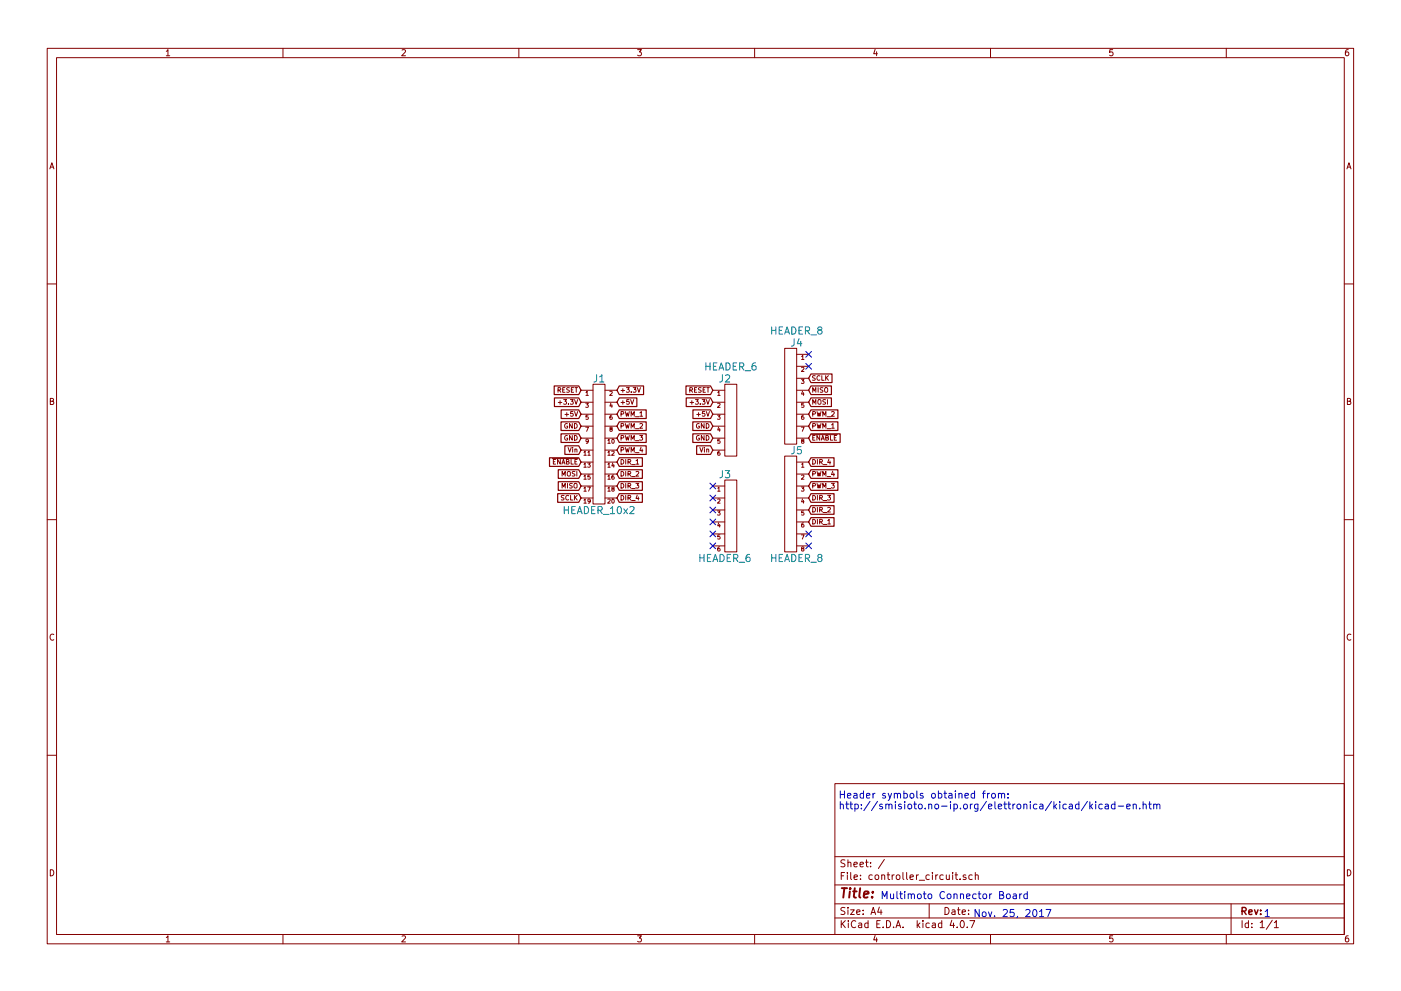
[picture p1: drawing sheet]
<svg xmlns="http://www.w3.org/2000/svg" width="297mm" height="210mm" viewBox="0 0 297 210" stroke-linecap="round" stroke-linejoin="round" font-family="sans-serif">
<g fill="none" stroke="#840000" stroke-width=".21">
<path d="M10 10.3h277v189.9h-277zM12 12.2h273v186.1h-273zM35.3 10.9l.3-.4v1.3M35.3 11.8h.7M60 10.3v1.9M85.2 10.6l.5-.1 .3 .4-.8 .9h.8M110 10.3v1.9M135.2 10.5h.8l-.4 .5 .3 .1 .1 .2-.1 .4-.2 .1-.5-.1M160 10.3v1.9M185.5 10.5l-.3 .9h.8M185.9 11v.8M210 10.3v1.9"/>
<path d="M235.9 10.5h-.6v.6h.6l.1 .5-.3 .2-.4-.1M260 10.3v1.9M285.9 10.5l-.4 .1-.2 .2-.1 .8 .3 .2 .4-.1 .1-.4-.1-.2-.4-.1-.3 .3M10.6 35.8l.4-1.3 .4 1.3M10.7 35.5h.6M285.6 35.8l.4-1.3 .4 1.3M285.7 35.5h.6M10 60.2h2M166.4 73.9h2.5v20.3h-2.5zM168.9 75.2h2.5M168.9 77.7h2.5M170 75.6l.2-.2v.9"/>
<path d="M170 78l.3-.1 .2 .3-.6 .6h.6M170 76.3h.5M172.8 79.8h-.5a.41 .41 0 0 0 .5 .5l-.1 .3h-.4M173.8 79.8a.44 .44 0 0 0-.6 .4 .44 .44 0 0 0 .6 .4M174.2 79.7v1h.5M175.1 79.7v1M175.6 79.7l-.5 .6M285 60.2h2M10.7 85.1h.5l.1-.5-.6-.1v1.3h.5l.2-.4-.3-.3M117.1 97.3h5.5M117.3 98h.4M117.8 97.5h-.5v1h.5"/>
<path d="M118.3 82.8l.5-.1v-.4l-.5-.1v1M118.4 85.4h.7M118.6 82.8l.3 .4M118.7 85v.8M118.8 97.5v1l-.6-1v1M119.1 98.5l.4-1 .3 1M119.2 98.2h.5M119.3 82.7h.3M119.5 84.8h.6l-.3 .4 .3 .1v.4h-.6M119.8 82.2h-.5v1h.5M119.8 87.9h.7M120.1 98l.4-.1 .1-.3-.5-.1v1h.4l.2-.4-.3-.1"/>
<path d="M120.2 87.5v.8M120.3 89.9a.45 .45 0 0 0-.6 .5 .45 .45 0 0 0 .6 .3v-.3h-.2M120.3 92.5a.45 .45 0 0 0-.6 .4 .45 .45 0 0 0 .6 .4v-.3h-.2M120.4 94.9l.4 1 .3-1M120.5 85.7v.1M120.7 82.3h-.5a.41 .41 0 0 0 .5 .5l-.1 .4h-.5M120.9 84.8h.6l-.3 .4 .3 .1v.4h-.6M121.1 97.5v1h.5M121.1 82.7h.4M121.3 89.9v1l-.5-1v1M121.3 92.4v1l-.5-1v1M121.4 94.9v.1"/>
<path d="M121.4 95.3v.6M121.5 87.3h-.5v.5h.4l.1 .3-.2 .2-.3-.1M121.6 82.2h-.5v1h.5M121.8 89.9a.5 .5 0 0 1 .6 .5 .5 .5 0 0 1-.6 .5zM121.8 92.4a.5 .5 0 0 1 .6 .5 .5 .5 0 0 1-.6 .5zM121.8 84.8l.3 1 .4-1M121.8 87.3l.3 1 .4-1M121.9 95.4l.4-.1v.6M121.9 82.2h.6M121.9 95.3v.6M121.9 98h.3M122.2 82.2v1"/>
<path d="M122.4 97.5h-.5v1h.5M123.2 82.8h2.5M123.2 85.3h2.5M123.2 87.9h2.5M123.2 90.4h2.5M123.2 93h2.5M123.2 95.5h2.5M123.2 98h2.5M123.8 96l.3-.3v.9M123.8 98.5l.3-.3v.9M123.8 96.6h.5M123.8 99.1h.5"/>
<path d="M124.2 85.5h.5l-.3 .4 .3 .1v.4h-.5M124.2 90.6h.6l-.4 .9M124.2 83.3l.3-.3v.9M124.2 83.9h.5M124.6 98.2h.5l-.3 .4 .3 .1v.4h-.5M124.6 96l.3-.3v.9M124.6 96.6h.5M124.7 88.1h-.4l-.1 .4h.4l.1 .3-.1 .2-.4-.1M124.7 93.5l-.1 .2-.3-.1v-.3l.3-.1a.56 .56 0 0 1-.1 .9h-.2M125.7 81.5h2.6v25.4h-2.6zM128.3 82.8h2.5M128.3 85.3h2.5"/>
<path d="M128.3 87.9h2.5M128.3 90.4h2.5M128.3 93h2.5M128.3 95.5h2.5M128.3 98h2.5M128.9 93.4l.2-.2v.9M128.9 96l.2-.3v.9M128.9 98.5l.2-.3v.9M128.9 94.1h.5M128.9 96.6h.5M128.9 99.1h.5M129.3 83.1l.3-.1 .2 .3-.5 .6h.5"/>
<path d="M129.5 91l-.2-.1 .2-.3 .2 .1 .1 .2a.36 .36 0 0 0-.4 .2 .36 .36 0 0 0 0 .4l.4-.1-.2-.4M129.5 85.5l-.2 .7h.5M129.7 88.1l-.4 .2v.5l.2 .2 .3-.1-.1-.4-.4 .1M129.7 95.8l.3-.1 .2 .3-.5 .6h.5M129.7 85.8v.6M129.8 93.3l.1-.1a.44 .44 0 0 1 .3 .4 .44 .44 0 0 1-.4 .4l-.1-.3zM129.9 98.2l-.2 .7h.6M130.1 98.5v.6M131.7 97.5a.5 .5 0 0 1 .6 .5 .5 .5 0 0 1-.6 .5zM131.7 87.9l.5-.1v-.4l-.5-.1v1M131.7 90.4l.5-.1v-.3l-.5-.1v1M131.7 92.9h.5v-.4l-.5-.1v1"/>
<path d="M131.7 95.5l.5-.1v-.4l-.5-.1v1M131.7 85.4h.7M131.7 82.8h.7M132.1 82.5v.7M132.1 85v.8M132.6 87.3l.2 1 .2-.7 .2 .7 .2-1M132.6 89.9l.2 1 .2-.8 .2 .8 .2-1M132.6 92.4l.2 1 .2-.7 .2 .7 .2-1M132.6 94.9l.2 1 .2-.7 .2 .7 .2-1M132.7 97.5v1M132.8 82.2h.6l-.3 .4 .3 .2v.3h-.6M133.1 98h.5l.1-.4-.6-.1v1"/>
<path d="M133.4 84.8h-.5l-.1 .5 .5-.1 .1 .4-.2 .2-.4-.1M133.4 98l.3 .5M133.7 84.8l.3 1 .4-1M133.8 88.3v-1l.3 .7 .4-.7v1M133.8 90.9v-1l.3 .7 .4-.7v1M133.8 93.4v-1l.3 .7 .4-.7v1M133.8 95.9v-1l.3 .8 .4-.8v1M133.8 83.1v.1M133.9 98.6h.8M134.2 82.2h.6l-.3 .4 .3 .2v.3h-.6M134.7 91h.8M134.7 88.4h.8"/>
<path d="M134.7 93.5h.8M134.7 96h.8M134.8 97.8l.4-.3v1M134.8 98.5h.6M135.1 82.2l.4 1 .3-1M135.6 92.4h.6l-.3 .4 .3 .2v.3h-.6M135.7 87.6l.3-.3v1M135.7 90l.3-.1 .2 .2-.6 .8h.6M135.7 88.3h.5M135.9 94.9l-.2 .7h.6M136.1 95.3v.6M146.3 82.8l.4-.1 .1-.4-.5-.1v1"/>
<path d="M146.3 85.4h.8M146.5 82.8l.3 .4M146.7 85v.8M147.2 82.7h.4M147.4 84.8h.7l-.4 .4 .4 .1-.1 .4h-.6M147.7 82.2h-.5v1h.5M147.7 87.9h.8M148.1 87.5v.8M148.2 89.9a.45 .45 0 0 0-.6 .5 .45 .45 0 0 0 .7 .3v-.3h-.2M148.2 92.5a.45 .45 0 0 0-.6 .4 .45 .45 0 0 0 .7 .4v-.3h-.2M148.4 94.9l.3 1 .3-1M148.5 85.7v.1"/>
<path d="M148.7 82.3h-.6a.41 .41 0 0 0 .5 .5v.4h-.5M148.9 84.8h.6l-.4 .4 .4 .1-.1 .4h-.5M149.1 82.7h.3M149.3 89.9v1l-.6-1v1M149.3 92.4v1l-.6-1v1M149.4 94.9v.1M149.4 95.3v.6M149.4 87.3h-.5v.5h.5l.1 .3-.2 .2-.4-.1M149.6 82.2h-.5v1h.5M149.7 89.9a.5 .5 0 0 1 .6 .5 .5 .5 0 0 1-.6 .5zM149.7 92.4a.5 .5 0 0 1 .6 .5 .5 .5 0 0 1-.6 .5zM149.8 84.8l.3 1 .3-1"/>
<path d="M149.8 87.3l.3 1 .3-1M149.8 95.4l.4-.1 .1 .6M149.8 82.2h.6M149.8 95.3v.6M150.1 82.2v1M151.1 82.8h2.6M151.1 85.3h2.6M151.1 87.9h2.6M151.1 90.4h2.6M151.1 93h2.6M151.1 95.5h2.6M152.1 88.1h.6l-.3 .3 .3 .2-.1 .3h-.5"/>
<path d="M152.2 83.3l.2-.3v.9M152.2 85.6l.3-.1 .2 .3-.6 .6h.6M152.2 83.9h.5M152.4 90.6l-.2 .6h.5M152.6 95.7l-.4 .2v.5l.1 .2 .3-.1v-.4l-.4 .1M152.6 90.9v.6M152.6 93.2h-.4v.4l.4-.1 .1 .4-.2 .2-.3-.1M153.7 81.5h2.5v15.3h-2.5zM166.4 96.8h2.5v20.3h-2.5zM168.9 82.8h2.5M168.9 85.3h2.5M168.9 87.9h2.5"/>
<path d="M168.9 90.4h2.5M168.9 93h2.5M168.9 98h2.5M168.9 80.3h2.5M169.9 80.5h.6l-.3 .3 .3 .2-.1 .3h-.5M169.9 90.6h.6l-.4 .9M170 98.5l.2-.3v.9M170 99.1h.5M170.1 93.5l-.1-.1 .1-.2h.3v.3a.36 .36 0 0 0-.4 .1 .36 .36 0 0 0 0 .4l.5-.1-.2-.4M170.2 83l-.2 .6h.5M170.4 88.1l-.4 .2v.5l.1 .2 .3-.1v-.4l-.4 .1M170.4 83.3v.6"/>
<path d="M170.4 85.5h-.4v.5l.4-.1 .1 .4-.2 .1h-.3M172.1 92.2h5.4M172.3 83.2v-1l.3 .8 .4-.8v1M172.3 85.8v-1l.3 .7 .4-.7v1M172.3 97.5a.5 .5 0 0 1 .6 .5 .5 .5 0 0 1-.6 .5zM172.3 90.4l.5-.1v-.3l-.5-.1v1M172.3 87.9l.5-.1v-.4l-.5-.1v1M172.3 92.9h.3M172.8 92.4h-.5v1h.5M173.2 89.9l.3 1 .1-.8 .2 .8 .3-1M173.2 87.3l.3 1 .1-.7 .2 .7 .3-1M173.3 97.5v1"/>
<path d="M173.5 84.9l.2-.1 .3 .1-.1 .8-.4-.1zM173.5 82.2v1M173.8 92.4v1l-.6-1v1M173.8 98h.5v-.4l-.5-.1v1M174 98l.4 .5M174.1 93.4l.3-1 .4 1M174.2 93.1h.5M174.4 90.9v-1l.4 .7 .3-.7v1M174.4 88.3v-1l.4 .7 .3-.7v1M174.5 82.3h-.6a.41 .41 0 0 0 .5 .5v.4h-.5M174.5 98.6h.8M174.9 82.4l.2-.2 .4 .2-.1 .8-.5-.1z"/>
<path d="M175 84.8l-.5 .1a.41 .41 0 0 0 .5 .5l-.1 .3h-.5M175.1 92.9l.4-.1 .1-.3-.5-.1v1h.4l.2-.3-.3-.2M175.2 80.1l.4 .6M175.4 91h.7M175.4 88.4h.7M175.4 84.8v1M175.7 97.4l-.2 .7h.6M176 97.8v.7M176.1 92.4v1h.5M176.3 90.1l.3-.2v1M176.3 87.4l.4-.1 .2 .3-.6 .7h.6M176.3 90.9h.6"/>
<path d="M176.6 100l-.3 .7h.6M176.9 92.9h.3M177.4 92.4h-.5v1h.5M285.7 85.1h.5l.1-.5-.6-.1v1.3h.5l.2-.4-.3-.3M10 110.3h2M119.2 103.6v-1l.3 .7 .3-.7v1M119.2 101v-1l.3 .7 .3-.7v1M119.6 105.2h-.6a.41 .41 0 0 0 .5 .5v.3h-.5M120.3 100.2l.2-.2 .4 .2-.1 .8-.5-.1zM120.3 102.6v1M120.6 105.2a.44 .44 0 0 0-.7 .4 .44 .44 0 0 0 .7 .4M121 105.1v1h.5"/>
<path d="M121.3 102.6l-.5 .1a.41 .41 0 0 0 .5 .5l-.1 .3h-.4M121.7 102.7l.2-.1 .4 .1-.1 .8-.5-.1zM121.8 105.1v1M121.9 100.1h-.5a.41 .41 0 0 0 .4 .5v.4h-.5M121.9 105.5l.5 .6M122.3 100v1M122.4 105.1l-.6 .6M123.2 105.7h2.5M123.2 100.6h2.5M123.2 103.1h2.5M123.8 101l.3-.2v.9M123.8 103.6l.3-.3v.9"/>
<path d="M123.8 106.1l.3-.2v.9M123.8 101.7h.5M123.8 104.2h.5M123.8 106.8h.5M124.6 103.3h.6l-.4 .9M125.1 100.8h-.4l-.1 .4h.4l.1 .3-.1 .2-.4-.1M125.1 106.2l-.1 .2-.3-.1v-.3l.3-.1a.56 .56 0 0 1-.1 .9h-.2M128.3 105.7h2.5M128.3 100.6h2.5M128.3 103.1h2.5M128.9 106l.3-.1 .2 .2-.6 .7h.6M128.9 101l.2-.2v.9"/>
<path d="M128.9 103.6l.2-.3v.9M128.9 101.7h.5M128.9 104.2h.5M129.8 106l.1-.1a.44 .44 0 0 1 .3 .4 .44 .44 0 0 1-.4 .4l-.1-.3zM129.9 103.7l-.2-.1 .2-.3 .2 .1 .1 .2a.36 .36 0 0 0-.4 .2 .36 .36 0 0 0 0 .4l.4-.1-.2-.4M130.1 100.8l-.4 .2v.5l.2 .2 .3-.1-.1-.4-.4 .1M131.7 100a.5 .5 0 0 1 .6 .5 .5 .5 0 0 1-.6 .5zM131.7 102.6a.5 .5 0 0 1 .6 .5 .5 .5 0 0 1-.6 .5zM131.7 105.1a.5 .5 0 0 1 .6 .5 .5 .5 0 0 1-.6 .5zM132.7 100v1M132.7 102.6v1M132.7 105.1v1"/>
<path d="M133.1 100.6l.5-.1 .1-.4-.6-.1v1M133.1 103.1l.5-.1 .1-.3-.6-.1v1M133.1 105.6h.5l.1-.4-.6-.1v1M133.4 100.6l.3 .4M133.4 103.1l.3 .5M133.4 105.6l.3 .5M133.9 101.1h.8M133.9 103.7h.8M133.9 106.2h.8M134.8 102.6h.6l-.3 .3 .3 .2v.3h-.6M134.8 100.1l.4-.1 .2 .3-.6 .7h.6M135.1 105l-.3 .8h.7"/>
<path d="M135.3 105.4v.7M151.1 105.7h2.6M151.1 103.1h2.6M151.1 108.2h2.6M151.1 110.7h2.6M151.1 113.3h2.6M151.1 115.8h2.6M152.1 108.4h.6l-.3 .4 .3 .1-.1 .3h-.5M152.2 103.6l.2-.3v.9M152.2 106l.3-.1 .2 .2-.6 .7h.6M152.2 104.2h.5M152.4 110.9l-.2 .7h.5"/>
<path d="M152.6 116l-.4 .3v.5l.1 .1 .3-.1v-.4l-.4 .1M152.6 111.2v.6M152.6 113.5h-.4v.4h.4l.1 .3-.2 .2-.3-.1M153.7 101.8h2.5v15.3h-2.5zM168.9 105.7h2.5M168.9 100.6h2.5M168.9 103.1h2.5M168.9 108.2h2.5M168.9 110.7h2.5M168.9 113.3h2.5M168.9 115.8h2.5M169.9 103.3h.6l-.3 .4 .3 .1-.1 .3h-.5"/>
<path d="M169.9 113.5h.6l-.4 .9M170 100.9l.3-.1 .2 .2-.6 .7h.6M170.1 116.4l-.1-.1 .1-.3 .3 .1v.2a.36 .36 0 0 0-.4 .2 .36 .36 0 0 0 0 .4l.5-.1-.2-.4M170.2 105.8l-.2 .7h.5M170.4 110.9l-.4 .3v.5l.1 .1h.3v-.5l-.4 .1M170.4 106.2v.6M170.4 108.4h-.4v.4h.4l.1 .3-.2 .2-.3-.1M172.3 110.2a.5 .5 0 0 1 .6 .5 .5 .5 0 0 1-.6 .5zM172.3 107.6a.5 .5 0 0 1 .6 .5 .5 .5 0 0 1-.6 .5zM172.3 105.1a.5 .5 0 0 1 .6 .5 .5 .5 0 0 1-.6 .5zM172.3 103.1l.5-.1v-.3l-.5-.1v1M172.3 100.6l.5-.1v-.4l-.5-.1v1"/>
<path d="M173.2 102.6l.3 1 .1-.8 .2 .8 .3-1M173.2 100l.3 1 .1-.7 .2 .7 .3-1M173.3 105.1v1M173.3 107.6v1M173.3 110.2v1M173.8 110.7h.5v-.4l-.5-.1v1M173.8 108.2l.5-.1v-.4l-.5-.1v1M173.8 105.6h.5v-.4l-.5-.1v1M174 110.7l.4 .5M174 108.2l.4 .4M174 105.6l.4 .5M174.4 103.6v-1l.4 .7 .3-.7v1"/>
<path d="M174.4 101v-1l.4 .7 .3-.7v1M174.5 106.2h.8M174.5 111.3h.8M174.5 108.7h.8M175.4 101.1h.7M175.4 103.7h.7M175.5 105.1h.6l-.4 .4 .4 .2-.1 .3h-.5M175.5 110.5l.3-.3v1M175.5 107.7l.4-.1 .2 .3-.6 .7h.6M175.5 111.2h.6M176.3 102.6h.6l-.3 .3 .3 .2-.1 .3h-.5M176.8 100.3v.7"/>
<path d="M285 110.3h2M11.4 134.6a.58 .58 0 0 0-.8 .6 .58 .58 0 0 0 .8 .5M286.4 134.6a.58 .58 0 0 0-.8 .6 .58 .58 0 0 0 .8 .5M10 160.2h2M177 166.3h108v32h-108zM285 160.2h2M10.7 184.5a.65 .65 0 0 1 .7 .7 .65 .65 0 0 1-.7 .6zM35.3 198.9l.3-.4v1.3M35.3 199.8h.7M60 198.3v1.9M85.2 198.6l.5-.1 .3 .4-.8 .9h.8M110 198.3v1.9"/>
<path d="M135.2 198.5h.8l-.4 .5 .3 .1 .1 .2-.1 .4-.2 .1-.5-.1M160 198.3v1.9M177 194.8h108M177 191.8h108M177 187.8h108M177 181.8h108M178.4 195.3v1.5M178.4 185.8h.5M178.6 196l.6 .8M179.1 185.1h-.7v1.5M179.1 192.6l-.5-.1-.3 .3 .1 .3 .7 .4v.4l-.2 .1-.6-.1M179.1 182.5l-.5-.1-.3 .3 .1 .3 .7 .4v.4l-.2 .1-.6-.1"/>
<path d="M179.2 195.3l-.8 .9M179.7 185.1v.2M179.7 185.6v1M179.8 192.5v.2M179.8 183.1l.2-.2 .4 .1v.9M179.8 182.4v1.5M179.8 193v1M179.9 195.3v.2M179.9 195.8v1M180.3 193h.8l-.8 1h.8M180.4 185.1v1.3l.2 .2M181.1 183.4l.7-.1-.1-.3-.4-.1-.2 .2v.7h.6"/>
<path d="M181.1 186.1l.7-.1-.1-.3-.4-.1-.2 .2 .1 .7h.5M181.4 195.5a.71 .71 0 0 0-1 .5 .71 .71 0 0 0 .8 .8l.2-.1M181.6 193.5l.7-.1v-.3l-.4-.1-.3 .2 .1 .7h.6M182.1 195.9h.6v.9M182.3 183.4l.8-.1-.1-.3-.4-.1-.3 .2 .1 .7h.6M182.4 186.5v.1M182.4 185.7v.1M182.7 196.2l-.7 .3 .2 .3 .5-.1M183 193.9v.1M183 193.1v.1M183.5 182.9h.6M183.7 182.4v1.3l.4 .2"/>
<path d="M184 195.9l-.4-.1-.3 .3 .1 .6 .2 .1 .4-.1M184 195.3v1.5M184.6 183.8v.1M184.6 183v.1M184.7 194l.4-1.5 .5 1.5M184.8 193.6h.7M184.9 185.7l-.4-.1-.3 .3 .1 .6 .2 .1 .4-.1M185.5 198.5l-.3 .9h.8M185.6 185.7l.2-.1 .4 .1 .1 .6-.1 .2-.4 .1-.2-.1zM185.9 199v.8M185.9 196h.5M186.4 192.5l-.3 1h.9"/>
<path d="M186.6 195.3h-.7v1.5h.7M186.8 193v1M186.9 185.7l.2-.1 .4 .1 .1 .9M186.9 185.6v1M187.2 196.7v.1M187.5 182.3l-1.3 2M188 195.3a.76 .76 0 0 1 .8 .8 .76 .76 0 0 1-.8 .7zM188.1 185.6h.5M188.3 185.1v1.3l.3 .2M189.2 185.6v1M189.5 196.7v.1M189.6 185.6l-.4 .3"/>
<path d="M190 196.8l.4-1.5 .6 1.5M190.1 185.7l.2-.1 .4 .1 .1 .6-.1 .2-.4 .1-.2-.1zM190.1 196.4h.7M191.4 185.1v1.3l.2 .2M191.5 196.7v.1M192.2 185.1v1.3l.2 .2M192.9 186.1l.7-.1v-.3l-.4-.1-.3 .2 .1 .7h.6M194.3 185.6v1M194.5 195.3v1.5M194.6 196.3l.4 .5M194.7 185.6l-.4 .3M194.9 186.8h1.1"/>
<path d="M195 195.8l-.5 .6M195.7 195.3v.2M195.7 195.8v1M197 191.8v3M197 195.9l-.4-.1-.3 .3 .1 .6 .2 .1 .4-.1M197 185.7l-.4-.1-.3 .3 .1 .6 .2 .1 .4-.1M197.7 195.9h.6v.9M197.7 185.1v.2M197.7 185.6v1M198.3 196.2l-.7 .3 .2 .3 .5-.1M198.4 185.6v1M198.8 185.6l-.4 .3"/>
<path d="M199.7 195.9l-.5-.1-.2 .3v.6l.2 .1 .5-.1M199.7 195.3v1.5M200 185.7l-.5-.1-.2 .3v.6l.2 .1 .5-.1M200.4 192.5a.76 .76 0 0 1 .8 .8 .76 .76 0 0 1-.8 .7zM200.6 185.6l.1 .9 .4 .1 .2-.1M201.3 185.6v1M201.8 195.2l-.4 1.1h1M201.9 193.1h.5l.1 .9M202 185.1v.2M202 185.6v1M202.2 195.8v1M202.5 193.4l-.7 .3 .2 .3 .5-.1"/>
<path d="M202.5 185.6h.5M202.7 185.1v1.3l.3 .2M202.9 196.7v.1M203 193h.6M203.2 192.5v1.3l.4 .2M203.6 186.5v.1M203.8 195.4l.1-.1a.8 .8 0 0 1 .6 .8 .8 .8 0 0 1-.6 .7 .97 .97 0 0 1-.1-1.4zM204 193.5l.7-.1-.1-.3-.4-.1-.2 .2 .1 .7h.5M204.8 185.7l-.4-.1-.2 .2 .1 .2 .5 .2v.3h-.6M205.1 196.7v.1M205.4 193.9v.1M205.4 193.1v.1"/>
<path d="M205.6 195.3h1.1l-.7 1.5M206.1 185.7l-.4-.1-.3 .3 .1 .6 .2 .1 .4-.1M206.8 185.7l.2-.1 .4 .1v.9M206.8 185.1v1.5M210 198.3v1.9M235.9 198.5h-.6v.7l.6-.1 .1 .5-.3 .2-.4-.1M260 198.3v1.9M261 191.8v6.5M263.3 195.3v1.5M264.7 195.9l-.4-.1-.3 .3 .1 .6 .2 .1 .4-.1M264.7 195.3v1.5M265.4 196.7v.1"/>
<path d="M265.4 195.9v.1M267.2 195.8l.4-.5v1.5M267.2 196.8h.8M269.7 195.2l-1.2 2M270.2 195.8l.4-.5v1.5M270.2 196.8h.8M285.7 184.5a.65 .65 0 0 1 .7 .7 .65 .65 0 0 1-.7 .6zM285.9 198.5l-.4 .1-.2 .3-.1 .7 .3 .2 .4-.1 .1-.4-.1-.2-.4-.1-.3 .3"/>
</g>
<path d="M263.3 193.3l.8-.1 .1-.2-.1-.3-.2-.2h-.6v1.5M263.7 193.3l.5 .7M264.8 193.5l.7-.1-.1-.3-.4-.1-.2 .2v.7h.6M266 193l.3 1 .4-1M267.3 193.9v.1M267.3 193.1v.1" fill="none" stroke="#840000" stroke-width=".3"/>
<path d="M178.5 188.4h1.1M179 188.4l-.2 2M180.2 189.1l-.2 1.3M180.3 188.4l-.1 .2 .2-.1-.1-.1-.1 .2M180.9 189.1h.7M181.2 188.4l-.2 1.8 .1 .1 .4 .1M182.4 188.4l-.2 1.8 .2 .2M183.2 189.8l.9-.2v-.4l-.6-.1-.3 .3v.9h.7M184.9 190.3v.1M185.1 189.2l-.1 .2-.1-.1 .2-.1-.1 .2" fill="none" stroke="#840000" stroke-width=".41"/>
<g fill="none" stroke="#008484" stroke-width=".21">
<path d="M126.5 79.5l-.1 1.3-.5 .2M127.2 80l.4-.5v1.5M149.7 77v1.5M149.7 77.7h.8M150.5 77v1.5M151.3 77.7h.5M152 77h-.7v1.5h.7M152.4 78.5l.5-1.5 .5 1.5M152.6 78.1h.7M153.2 79.5l-.1 1.3-.5 .2M153.8 79.7l.6-.2 .3 .5-.9 1h.9M153.9 77a.77 .77 0 0 1 .9 .7 .77 .77 0 0 1-.9 .8z"/>
<path d="M155.4 77.7h.6M156.2 77h-.8v1.5h.8M156.8 77.8l.8-.1 .1-.2-.1-.4-.2-.1h-.6v1.5M157.2 77.8l.5 .7M158 78.7h1.2M160.2 77l-.5 .1a.99 .99 0 0 0 0 1.4l.5-.1 .1-.6-.3-.2h-.3l-.3 .2M163.6 69.4v1.5M163.6 70.1h.9M164.5 69.4v1.5M165.2 70.1h.5M165.9 69.4h-.7v1.5h.7M166.4 70.9l.5-1.5 .5 1.5"/>
<path d="M166.5 70.5h.7M167.9 69.4a.77 .77 0 0 1 .9 .7 .77 .77 0 0 1-.9 .8zM168.4 71.9l-.1 1.3-.5 .2M169.4 70.1h.5M169.4 71.8l-.4 1.1h1M169.8 72.4v1M170.1 69.4h-.7v1.5h.7M170.8 70.2l.7-.1 .2-.2-.1-.4-.3-.1h-.5v1.5M171.1 70.2l.6 .7M171.9 71h1.2M173.7 70l-.3-.3 .1-.2 .2-.1h.4l.2 .3-.1 .2-.7 .2-.1 .2v.3l.3 .3h.3l.3-.3v-.3l-.3-.3M127.2 81h.8"/>
<path d="M153.2 99.8l-.1 1.4-.5 .2M153.8 99.8h.9l-.5 .6 .5 .3-.1 .5-.2 .2-.6-.2M168.4 94.8l-.1 1.3-.5 .2M169.8 94.8h-.7l-.1 .7 .3-.2 .5 .1 .1 .6-.3 .3-.6-.2M119.6 107.5v1.5M119.6 108.2h.9M120.5 107.5v1.5M121.2 108.2h.5M122 107.5h-.8v1.5h.8M122.4 109l.5-1.5 .5 1.5M122.5 108.6h.8M123.9 107.5a.77 .77 0 0 1 .9 .7 .77 .77 0 0 1-.9 .8z"/>
<path d="M125.4 108.2h.5M126.2 107.5h-.8v1.5h.8M126.8 108.3l.7-.1 .2-.2-.1-.4-.2-.1h-.6v1.5M127.2 108.3l.5 .7M128 109.1h1.1M129.4 107.9l.5-.4v1.5M129.4 109h.9M131 107.6l.2-.1a.81 .81 0 0 1 .6 .7 .81 .81 0 0 1-.6 .8l-.2-.2-.1-.4zM132.3 108l.7 1M133 108l-.7 1M133.6 107.6l.5-.1 .3 .4-.9 1.1h.9M148.4 117.6v1.5"/>
<path d="M148.4 118.4h.9M149.3 117.6v1.5M150 118.4h.5M150.7 117.6h-.7v1.5h.7M151.2 119.1l.5-1.5 .5 1.5M151.3 118.7h.7M152.7 117.6a.77 .77 0 0 1 .8 .8 .77 .77 0 0 1-.8 .7zM154.2 118.4h.5M154.9 117.6h-.7v1.5h.7M155.5 118.4h.8l.1-.3v-.3l-.3-.2h-.6v1.5M155.9 118.4l.5 .7M156.7 119.3h1.2"/>
<path d="M158.9 117.6l-.4 .1a.99 .99 0 0 0 0 1.4l.5-.1 .1-.5-.4-.3h-.2l-.3 .3M163.6 118.4h.9M163.6 117.6v1.5M164.5 117.6v1.5M165.2 118.4h.5M165.9 117.6h-.7v1.5h.7M166.4 119.1l.5-1.5 .5 1.5M166.5 118.7h.7M167.9 117.6a.77 .77 0 0 1 .9 .8 .77 .77 0 0 1-.9 .7zM169.4 118.4h.5M170.1 117.6h-.7v1.5h.7M170.8 118.4h.7l.2-.3-.1-.3-.3-.2h-.5v1.5"/>
<path d="M171.1 118.4l.6 .7M171.9 119.3h1.2M173.7 118.3l-.3-.3 .1-.2 .2-.2 .4 .1 .2 .2-.1 .2-.7 .3-.1 .2v.3l.3 .2h.3l.3-.2v-.3l-.3-.3"/>
</g>
<g fill="none" stroke="#840000" stroke-width=".25">
<path d="M171.9 79.3h4.5v1.9h-4.5l-.5-.9zM116.5 97.1h6.2l.5 .9-.5 1h-6.2zM117.5 81.9h5.2l.5 .9-.5 .9h-5.2zM117.6 84.4h5.1l.5 .9-.5 1h-5.1zM118.4 99.7h4.3l.5 .9-.5 .9h-4.3zM118.9 89.5h3.8l.5 .9-.5 .9h-3.8zM118.9 92h3.8l.5 1-.5 .9h-3.8zM119 87h3.7l.5 .9-.5 .9h-3.7zM119.8 94.6h2.9l.5 .9-.5 .9h-2.9zM131.3 97.1h4.9v1.9h-4.9l-.5-1zM131.3 99.7h4.9v1.8h-4.9l-.5-.9zM131.3 81.9h5.1v1.8h-5.1l-.5-.9z"/>
<path d="M131.3 84.4h3.7v1.9h-3.7l-.5-1zM131.3 87h5.7v1.8h-5.7l-.5-.9zM131.3 89.5h5.7v1.8h-5.7l-.5-.9zM131.3 92h5.7v1.9h-5.7l-.5-.9zM131.3 94.6h5.7v1.8h-5.7l-.5-.9zM145.4 81.9h5.2l.5 .9-.5 .9h-5.2zM145.5 84.4h5.1l.5 .9-.5 1h-5.1zM146.9 89.5h3.7l.5 .9-.5 .9h-3.7zM146.9 92h3.7l.5 1-.5 .9h-3.7zM146.9 87h3.7l.5 .9-.5 .9h-3.7zM147.7 94.6h2.9l.5 .9-.5 .9h-2.9zM171.9 81.9h4.4v1.8h-4.4l-.5-.9z"/>
<path d="M171.9 84.4h4.4v1.9h-4.4l-.5-1zM171.9 92h6.2v1.9h-6.2l-.5-.9zM171.9 97.1h4.9v1.9h-4.9l-.5-1zM171.9 99.7h5.7v1.8h-5.7l-.5-.9zM171.9 89.5h5.7v1.8h-5.7l-.5-.9zM171.9 87h5.7v1.8h-5.7l-.5-.9zM118.2 104.7h4.5l.5 1-.5 .9h-4.5zM118.4 102.2h4.3l.5 .9-.5 .9h-4.3zM131.3 102.2h4.9v1.8h-4.9l-.5-.9zM131.3 104.7h4.9v1.9h-4.9l-.5-.9zM171.9 109.8h4.9v1.9h-4.9l-.5-1zM171.9 107.3h4.9v1.8h-4.9l-.5-.9z"/>
<path d="M171.9 104.7h4.9v1.9h-4.9l-.5-.9zM171.9 102.2h5.7v1.8h-5.7l-.5-.9z"/>
</g>
<g fill="none" stroke="#000084" stroke-width=".21">
<path d="M170.8 74.6l1.3 1.2M170.8 77.1l1.3 1.2M172.1 74.6l-1.3 1.2M172.1 77.1l-1.3 1.2M150.5 102.5l1.2 1.2M150.5 105l1.2 1.3M150.5 107.6l1.2 1.2M150.5 110.1l1.2 1.2M150.5 112.7l1.2 1.2M150.5 115.2l1.2 1.2M151.7 102.5l-1.2 1.2M151.7 105l-1.2 1.3"/>
<path d="M151.7 107.6l-1.2 1.2M151.7 110.1l-1.2 1.2M151.7 112.7l-1.2 1.2M151.7 115.2l-1.2 1.2M170.8 115.2l1.3 1.2M170.8 112.7l1.3 1.2M172.1 115.2l-1.3 1.2M172.1 112.7l-1.3 1.2"/>
</g>
<g fill="none" stroke="#0000c2" stroke-width=".21">
<path d="M178.2 170.8v-.1a.36 .36 0 0 1 .6 .1v.8M178.2 167.8v1.5M178.2 170.1v1.5M178.2 168.5h.8M179 167.8v1.5M179.3 170.6h.6M179.5 170.1v1.3l.4 .2M179.7 168.8l.7-.1-.1-.3-.4-.1-.2 .2 .1 .8h.5M180.2 170.6h.6M180.4 170.1v1.3l.4 .2M181.1 168.4h.5l.1 .9M181.3 170.7l.4-.1 .3 .3-.2 .6h-.5"/>
<path d="M181.3 170.6v1.5M181.7 168.7l-.6 .1a.3 .3 0 0 0 .1 .5h.5M182.6 171.5v.1M182.6 170.7v.1M183.1 168.4l-.4-.1-.4 .3 .2 .7h.6M183.1 167.8v1.5M183.7 168.8l.8-.1-.1-.3-.5-.1-.2 .2 .1 .8h.6M184.5 170l-1.3 2M185.1 168.3v1M185.5 168.3l-.4 .3M186.1 170l-1.3 2M187.1 170.7l-.4-.1-.2 .2 .1 .2 .5 .2v.3h-.6"/>
<path d="M187.7 168.4l-.3-.1-.3 .2 .1 .3 .5 .1v.4h-.6M187.8 170.8l.1-.1a.36 .36 0 0 1 .6 .1v.8M187.8 170.6v1M188.3 168.3l.4 1M188.5 170.8a.35 .35 0 0 1 .3-.2 .35 .35 0 0 1 .3 .2v.8M189 168.3l-.5 1.4-.2 .1M189.6 168.5l.1-.1a.36 .36 0 0 1 .6 .1v.8M189.6 168.3v1M189.8 170.1v.2M189.8 170.6v1M190.3 168.5a.35 .35 0 0 1 .3-.2 .35 .35 0 0 1 .3 .2v.8M191.1 170.7l-.4-.1-.2 .2 .1 .2 .5 .2v.3h-.6"/>
<path d="M191.6 168.4l.5-.1 .3 .3-.2 .7h-.6M191.6 167.8v1.5M191.8 170.1v.2M191.8 170.6v1M192.6 170.7l.4-.1 .3 .3v.4l-.3 .3-.5-.3zM193.1 168.4l.3-.1 .4 .3v.5l-.4 .2-.5-.2zM193.7 170.6h.6M193.9 170.1v1.3l.4 .2M194.4 167.8v1.3l.2 .2M194.8 170.8l.2-.2 .5 .2v.5l-.1 .2-.4 .1-.2-.1zM195.7 168.4l-.4-.1-.2 .2 .1 .3 .5 .1v.4h-.6M196.2 171.5v.1"/>
<path d="M196.9 170.8l.1-.1a.36 .36 0 0 1 .6 .1v.8M196.9 170.6v1M197.7 168.4l.3-.1 .3 .3v.5l-.3 .2-.5-.2zM198.3 170.7l.4-.1 .3 .3v.4l-.3 .3-.5-.3zM199 168.4l.4-.1 .3 .3-.2 .7h-.5M199 167.8v1.5M199.6 171h1.2M200.1 168.3h.6M200.3 167.8v1.3l.4 .2M201.2 168.4h.6l.1 .9M201.5 170.1v.2M201.5 170.6v1"/>
<path d="M201.9 168.7l-.7 .1a.3 .3 0 0 0 .1 .5h.6M202.3 170.7l.4-.1 .3 .3-.2 .6h-.5M202.3 170.6v1.5M202.6 167.8v.2M202.6 168.3v1M203.3 168.5l.1-.1a.36 .36 0 0 1 .6 .1v.8M203.3 168.3v1M203.6 171.5v.1M204.4 170.8l.2-.2 .4 .2 .1 .5-.1 .2-.4 .1-.2-.1zM204.6 168.8l.7-.1v-.3l-.5-.1-.2 .2 .1 .8h.6M205.7 170.6v1M206.2 170.6l-.5 .3"/>
<path d="M206.6 168.4l-.4-.1-.3 .3 .1 .7h.6M206.6 167.8v1.5M207.3 170.6v1.3l-.2 .2h-.4M207.3 170.7l-.4-.1-.3 .3 .2 .6h.5M208.3 168.3h.6M208.9 167.8l-.4 .2v1.3M209.1 170l-1.3 2M209.4 168.3v1M209.6 171.1l.7-.1-.1-.3-.4-.1-.2 .2 .1 .7h.5M209.8 168.3l-.4 .3M210.3 168.5l.2-.2 .5 .2v.6l-.1 .2h-.4l-.2-.1zM210.9 170.1v1.3l.3 .2"/>
<path d="M211.7 171.1l.7-.1-.1-.3-.4-.1-.2 .2v.7h.6M211.7 168.5l.1-.1a.36 .36 0 0 1 .5 .1v.8M211.7 168.3v1M212.3 168.5a.35 .35 0 0 1 .4-.2 .35 .35 0 0 1 .3 .2v.8M212.8 170.6h.6M213 170.1v1.3l.4 .2M213.7 170.6h.6M213.7 169.2v.1M213.7 168.4v.1M213.9 170.1v1.3l.4 .2M214.8 170.6v1M215.2 170.6l-.4 .3"/>
<path d="M215.7 170.8l.2-.2 .5 .2v.5l-.1 .2-.4 .1-.2-.1zM217.1 170.8v-.1a.36 .36 0 0 1 .6 .1v.8M217.1 170.6v1M218.4 170.1v.2M218.4 170.6v1M219.8 170.7l-.4-.1-.3 .3 .2 .6h.5M220.5 170.7h.6v.9M221.1 171l-.6 .1a.3 .3 0 0 0 .1 .5l.5-.1M222.9 170l-1.3 2M223.4 170.1v1.5M223.6 171l.4 .6M224 170.6l-.6 .6"/>
<path d="M224.7 170.1v.2M224.7 170.6v1M226.1 170.7l-.4-.1-.4 .3 .2 .6h.6M226.7 170.7h.6l.1 .9M227.4 171l-.7 .1a.3 .3 0 0 0 .2 .5l.5-.1M228.8 170.7l-.5-.1-.3 .3 .2 .6h.6M228.8 170.1v1.5M230.6 170l-1.3 2M231.1 170.1v1.5M231.2 171l.4 .6M231.6 170.6l-.5 .6M232.3 170.1v.2"/>
<path d="M232.3 170.6v1M233.7 170.7l-.4-.1-.3 .3 .1 .6h.6M234.3 170.7h.6l.1 .9M235 171l-.7 .1a.3 .3 0 0 0 .2 .5l.5-.1M236.4 170.7l-.5-.1-.3 .3 .2 .6h.6M236.4 170.1v1.5M237.1 171h1.2M238.9 171.1l.7-.1-.1-.3-.4-.1-.2 .2 .1 .7h.5M240.3 170.8v-.1a.36 .36 0 0 1 .6 .1v.8M240.3 170.6v1M241.6 171.5v.1M242.4 170.8v-.1a.36 .36 0 0 1 .6 .1v.8"/>
<path d="M242.4 170.1v1.5M243.5 170.6h.6M243.7 170.1v1.3l.4 .2M244.6 170.8l.1-.1a.36 .36 0 0 1 .6 .1v.8M244.6 170.6v1M245.3 170.8a.35 .35 0 0 1 .3-.2 .35 .35 0 0 1 .3 .2v.8M187 190.7v-1.6l.6 1.1 .5-1.1v1.6M188.8 189.7l.1 .9 .3 .1 .3-.2M189.5 189.7v1M190.2 189.1v1.4l.2 .2M190.8 189.7h.5M191 189.1v1.4l.3 .2"/>
<path d="M191.8 189.1v.2M191.8 189.7v1M192.6 189.8v-.1a.36 .36 0 0 1 .6 .2v.8M192.6 189.7v1M193.2 189.9a.35 .35 0 0 1 .3-.3 .35 .35 0 0 1 .4 .3v.8M194.6 189.8l.2-.1 .4 .1 .1 .6-.1 .2-.4 .1-.2-.2zM195.8 189.7h.5M196 189.1v1.4l.3 .2M196.8 189.8l.3-.1 .4 .1 .1 .6-.2 .2-.3 .1-.3-.2zM200.3 189.3a.72 .72 0 0 0-1.1 .5 .72 .72 0 0 0 .7 .9l.4-.2M200.9 189.8l.2-.1 .4 .1 .1 .6-.1 .2-.4 .1-.2-.2zM202.3 189.8v-.1a.36 .36 0 0 1 .6 .2v.8"/>
<path d="M202.3 189.7v1M203.6 189.8l.1-.1a.36 .36 0 0 1 .6 .2v.8M203.6 189.7v1M204.9 190.2l.8-.2-.1-.3h-.4l-.3 .2 .1 .7h.6M207 189.7h-.5l-.3 .3 .2 .6h.6M207.4 189.7h.6M207.6 189.1v1.4l.4 .2M207.6 193v1.5l-.9-1.5v1.5M208.4 193.5h.4l.3 .3v.4l-.3 .3-.5-.3zM208.5 189.8l.2-.1 .4 .1 .1 .6-.2 .2-.3 .1-.2-.2zM209.6 193.5l.3 1 .4-1M209.8 189.7v1"/>
<path d="M210.3 189.7l-.5 .3M210.9 194.3v.2M211.9 189.9l.7-.1 .2-.2-.1-.3-.8-.2v1.6h.6l.3-.3v-.2l-.4-.3M212.7 193.1l.6-.1 .3 .4-1 1.1h1M213.5 189.8l.2-.1 .4 .1 .1 .6-.2 .2-.3 .1-.2-.2zM214.8 189.7h.6l.1 1M215 193h-.8l-.1 .7 .3-.2 .5 .1 .1 .6-.3 .3-.6-.2M215.5 190l-.7 .2a.3 .3 0 0 0 .2 .5l.5-.1M215.7 194.4l-.1 .3M216.2 189.7v1M216.6 189.7l-.4 .3M217.5 193.1l.6-.1 .3 .4-1 1.1h1"/>
<path d="M217.8 189.7h-.4l-.3 .3 .1 .6h.6M217.8 189.1v1.6M219.1 193.1l.2-.1a.81 .81 0 0 1 .6 .7 .81 .81 0 0 1-.6 .8l-.2-.2-.2-.4zM220.4 193.4l.5-.4v1.5M220.4 194.5h.9M221.8 193h1l-.7 1.5M268.2 193.4l.5-.4v1.5M268.2 194.5h.9"/>
</g>
</svg>
